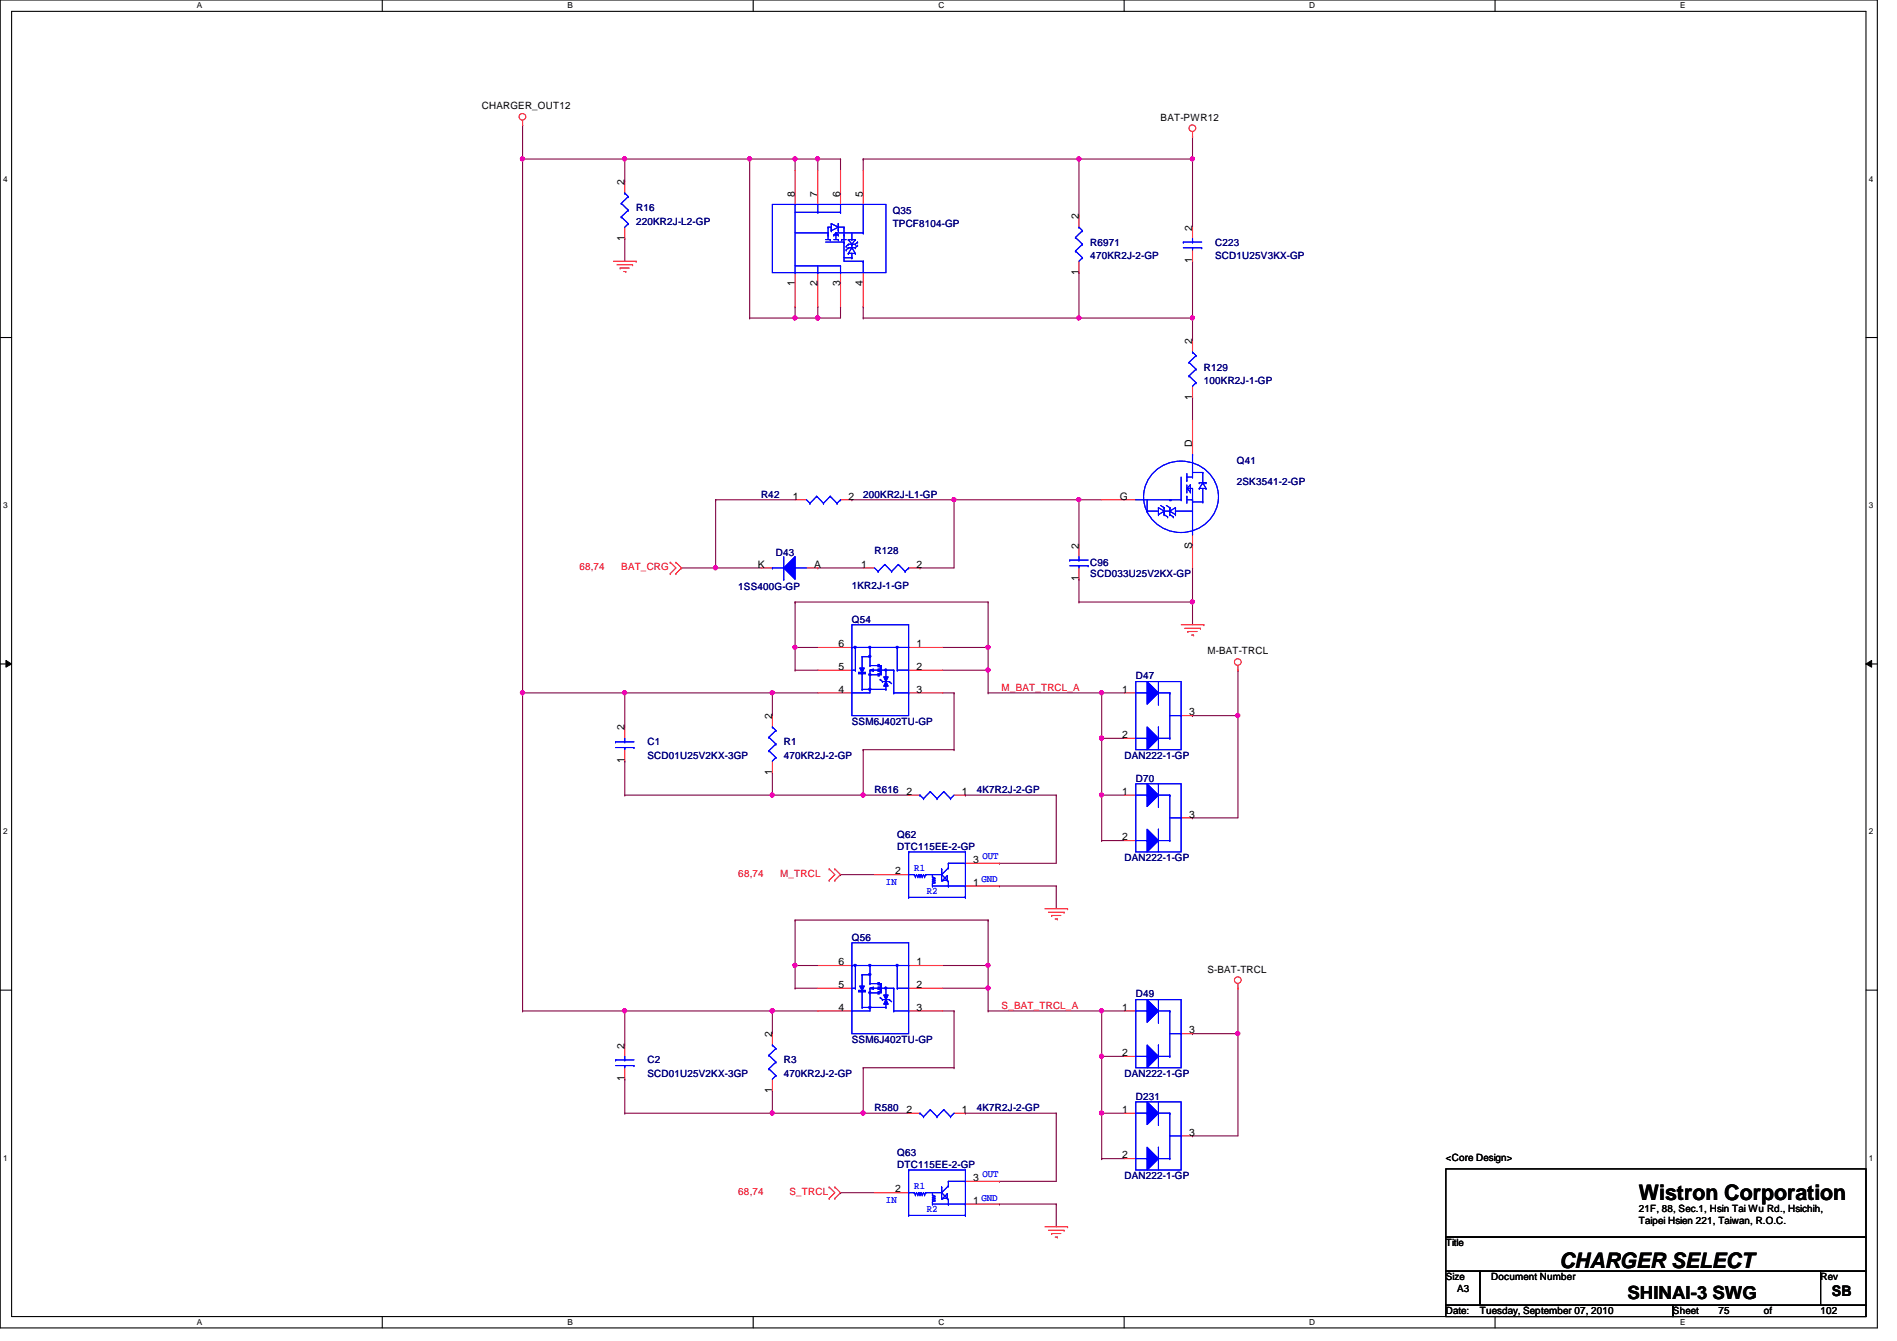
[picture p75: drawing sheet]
<svg xmlns="http://www.w3.org/2000/svg" width="297mm" height="210mm" viewBox="0 0 297 210" stroke-linecap="round" stroke-linejoin="round" font-family="sans-serif">
<defs><g id="words">
<g font-size="3.3">
<text x="256.6" y="187.9">Wistron Corporation</text>
<text x="244.2" y="198.5">CHARGER SELECT</text>
</g>
<text font-size="2.8" x="254.8" y="203.4">SHINAI-3 SWG</text>
<text font-size="2.3" x="286.8" y="202.9">SB</text>
<g font-size="1.6">
<text x="75.4" y="17.1">CHARGER_OUT12</text>
<text x="181.7" y="18.9">BAT-PWR12</text>
<text x="97.8" y="29" transform="rotate(-90 97.8 29)">2</text>
<text x="124.5" y="30.8" transform="rotate(-90 124.5 30.8)">8</text>
<text x="128" y="30.8" transform="rotate(-90 128 30.8)">7</text>
<text x="131.6" y="30.8" transform="rotate(-90 131.6 30.8)">6</text>
<text x="135.1" y="30.8" transform="rotate(-90 135.1 30.8)">5</text>
<text x="168.9" y="34.3" transform="rotate(-90 168.9 34.3)">2</text>
<text x="97.8" y="37.7" transform="rotate(-90 97.8 37.7)">1</text>
<text x="186.7" y="41.2" transform="rotate(-90 186.7 41.2)">1</text>
<text x="186.7" y="36.1" transform="rotate(-90 186.7 36.1)">2</text>
<text x="124.5" y="44.8" transform="rotate(-90 124.5 44.8)">1</text>
<text x="128" y="44.8" transform="rotate(-90 128 44.8)">2</text>
<text x="131.6" y="44.8" transform="rotate(-90 131.6 44.8)">3</text>
<text x="135.1" y="44.8" transform="rotate(-90 135.1 44.8)">4</text>
<text x="168.9" y="43" transform="rotate(-90 168.9 43)">1</text>
<text x="186.7" y="53.9" transform="rotate(-90 186.7 53.9)">2</text>
<text x="186.7" y="62.6" transform="rotate(-90 186.7 62.6)">1</text>
<text x="186.7" y="69.9" transform="rotate(-90 186.7 69.9)">D</text>
<text x="124.2" y="78.2">1</text>
<text x="132.8" y="78.2">2</text>
<text x="175.3" y="78.2">G</text>
<text x="118.7" y="88.9">K</text>
<text x="127.5" y="88.9">A</text>
<text x="134.8" y="88.9">1</text>
<text x="143.5" y="88.9">2</text>
<text x="168.9" y="85.9" transform="rotate(-90 168.9 85.9)">2</text>
<text x="186.7" y="85.9" transform="rotate(-90 186.7 85.9)">S</text>
<text x="168.9" y="91" transform="rotate(-90 168.9 91)">1</text>
<text x="131.3" y="101.3">6</text>
<text x="143.5" y="101.3">1</text>
<text x="131.3" y="104.9">5</text>
<text x="143.5" y="104.9">2</text>
<text x="189.1" y="102.4">M-BAT-TRCL</text>
<text x="120.9" y="112.6" transform="rotate(-90 120.9 112.6)">2</text>
<text x="131.3" y="108.4">4</text>
<text x="143.5" y="108.4">3</text>
<text x="175.7" y="108.4">1</text>
<text x="186.2" y="112">3</text>
<text x="97.8" y="119.5" transform="rotate(-90 97.8 119.5)">1</text>
<text x="97.8" y="114.3" transform="rotate(-90 97.8 114.3)">2</text>
<text x="175.7" y="115.5">2</text>
<text x="120.9" y="121.2" transform="rotate(-90 120.9 121.2)">1</text>
<text x="141.9" y="124.4">2</text>
<text x="150.6" y="124.4">1</text>
<text x="175.7" y="124.4">1</text>
<text x="175.7" y="131.5">2</text>
<text x="186.2" y="128">3</text>
<text x="140.2" y="136.9">2</text>
<text x="152.4" y="135.1">3</text>
<text x="152.4" y="138.6">1</text>
<text x="131.3" y="154.6">5</text>
<text x="131.3" y="151.1">6</text>
<text x="143.5" y="151.1">1</text>
<text x="143.5" y="154.6">2</text>
<text x="189.1" y="152.2">S-BAT-TRCL</text>
<text x="131.3" y="158.2">4</text>
<text x="143.5" y="158.2">3</text>
<text x="175.7" y="158.2">1</text>
<text x="186.2" y="161.8">3</text>
<text x="97.8" y="164.1" transform="rotate(-90 97.8 164.1)">2</text>
<text x="120.9" y="162.3" transform="rotate(-90 120.9 162.3)">2</text>
<text x="175.7" y="165.3">2</text>
<text x="97.8" y="169.2" transform="rotate(-90 97.8 169.2)">1</text>
<text x="120.9" y="171" transform="rotate(-90 120.9 171)">1</text>
<text x="141.9" y="174.2">2</text>
<text x="150.6" y="174.2">1</text>
<text x="175.7" y="174.2">1</text>
<text x="186.2" y="177.8">3</text>
<text x="152.4" y="184.9">3</text>
<text x="175.7" y="181.3">2</text>
<text x="226.4" y="181.7">&lt;Core Design&gt;</text>
<text x="140.2" y="186.6">2</text>
<text x="152.4" y="188.4">1</text>
<text x="256.6" y="189.7">21F, 88, Sec.1, Hsin Tai Wu Rd., Hsichih,</text>
<text x="256.6" y="191.6">Taipei Hsien 221, Taiwan, R.O.C.</text>
<text x="226.4" y="195.1">Title</text>
<text x="226.4" y="200.4">Size</text>
<text x="228.2" y="202.2">A3</text>
<text x="233.5" y="200.4">Document Number</text>
<text x="285.1" y="200.4">Rev</text>
<text x="226.4" y="205.7">Date:</text>
<text x="231.7" y="205.7">Tuesday, September 07, 2010</text>
<text x="262" y="205.7">Sheet</text>
<text x="269.1" y="205.7">75</text>
<text x="276.2" y="205.7">of</text>
<text x="285.1" y="205.7">102</text>
</g>
<g font-size="1.6" fill="#000080">
<text x="99.6" y="33.1">R16</text>
<text x="99.6" y="35.2">220KR2J-L2-GP</text>
<text x="139.8" y="33.4">Q35</text>
<text x="139.8" y="35.6">TPCF8104-GP</text>
<text x="170.7" y="38.4">R6971</text>
<text x="170.7" y="40.6">470KR2J-2-GP</text>
<text x="190.3" y="38.4">C223</text>
<text x="190.3" y="40.6">SCD1U25V3KX-GP</text>
<text x="188.5" y="58">R129</text>
<text x="188.5" y="60.1">100KR2J-1-GP</text>
<text x="119.2" y="77.9">R42</text>
<text x="135.2" y="77.9">200KR2J-L1-GP</text>
<text x="193.7" y="72.6">Q41</text>
<text x="193.7" y="75.9">2SK3541-2-GP</text>
<text x="121.5" y="87">D43</text>
<text x="136.9" y="86.8">R128</text>
<text x="170.7" y="88.6">C96</text>
<text x="115.6" y="92.3">1SS400G-GP</text>
<text x="133.4" y="92.1">1KR2J-1-GP</text>
<text x="170.7" y="90.3">SCD033U25V2KX-GP</text>
<text x="133.4" y="97.5">Q54</text>
<text x="177.8" y="106.3">D47</text>
<text x="133.4" y="113.5">SSM6J402TU-GP</text>
<text x="101.4" y="116.7">C1</text>
<text x="101.4" y="118.8">SCD01U25V2KX-3GP</text>
<text x="122.7" y="116.7">R1</text>
<text x="122.7" y="118.8">470KR2J-2-GP</text>
<text x="176.1" y="118.8">DAN222-1-GP</text>
<text x="136.9" y="124.1">R616</text>
<text x="152.9" y="124.1">4K7R2J-2-GP</text>
<text x="177.8" y="122.3">D70</text>
<text x="140.5" y="131.2">Q62</text>
<text x="140.5" y="133">DTC115EE-2-GP</text>
<text x="176.1" y="134.8">DAN222-1-GP</text>
<text x="133.4" y="147.2">Q56</text>
<text x="177.8" y="156.1">D49</text>
<text x="101.4" y="166.5">C2</text>
<text x="122.7" y="166.5">R3</text>
<text x="133.4" y="163.2">SSM6J402TU-GP</text>
<text x="101.4" y="168.6">SCD01U25V2KX-3GP</text>
<text x="122.7" y="168.6">470KR2J-2-GP</text>
<text x="136.9" y="173.9">R580</text>
<text x="152.9" y="173.9">4K7R2J-2-GP</text>
<text x="176.1" y="168.6">DAN222-1-GP</text>
<text x="177.8" y="172.1">D231</text>
<text x="140.5" y="181">Q63</text>
<text x="140.5" y="182.8">DTC115EE-2-GP</text>
<text x="176.1" y="184.6">DAN222-1-GP</text>
</g>
<g font-size="1.6" fill="#f00">
<text x="90.7" y="89.3">68,74</text>
<text x="97.3" y="89.3">BAT_CRG</text>
<text x="156.8" y="108.1">M_BAT_TRCL_A</text>
<text x="115.6" y="137.3">68,74</text>
<text x="122.2" y="137.3">M_TRCL</text>
<text x="156.8" y="157.9">S_BAT_TRCL_A</text>
<text x="115.6" y="187.1">68,74</text>
<text x="123.6" y="187.1">S_TRCL</text>
</g>
<g font-size="1.6" fill="#00f">
<text x="143.2" y="136.4">R1</text>
<text x="153.8" y="134.4">OUT</text>
<text x="138.7" y="138.5">IN</text>
<text x="145.1" y="139.9">R2</text>
<text x="153.7" y="138.1">GND</text>
<text x="153.8" y="184.2">OUT</text>
<text x="138.7" y="188.3">IN</text>
<text x="143.2" y="186.1">R1</text>
<text x="145.1" y="189.7">R2</text>
<text x="153.7" y="187.9">GND</text>
</g>
<g font-size="1.3">
<text x="30.8" y="1.3">A</text>
<text x="88.9" y="1.3">B</text>
<text x="146.9" y="1.3">C</text>
<text x="205" y="1.3">D</text>
<text x="263.1" y="1.3">E</text>
<text x=".5" y="28.4">4</text>
<text x="292.6" y="28.4">4</text>
<text x=".5" y="79.5">3</text>
<text x="292.6" y="79.5">3</text>
<text x=".5" y="130.6">2</text>
<text x="292.6" y="130.6">2</text>
<text x=".5" y="181.7">1</text>
<text x="292.6" y="181.7">1</text>
<text x="30.8" y="207.4">A</text>
<text x="88.9" y="207.4">B</text>
<text x="146.9" y="207.4">C</text>
<text x="205" y="207.4">D</text>
<text x="263.1" y="207.4">E</text>
</g>
</g></defs>
<path d="M0 0h294v207.9h-294zM1.8 1.8h290.4v204.3h-290.4z" fill="none" stroke="#000" stroke-width=".17"/>
<g fill="#fff">
<path d="M30.8 .2h.8v1.4h-.8z"/>
<path d="M30.8 206.2h.8v1.4h-.8z"/>
</g>
<path d="M59.9 0v1.8M59.9 206.1v1.8" fill="none" stroke="#000" stroke-width=".17"/>
<g fill="#fff">
<path d="M88.9 .2h.8v1.4h-.8z"/>
<path d="M88.9 206.2h.8v1.4h-.8z"/>
</g>
<path d="M117.9 0v1.8M117.9 206.1v1.8" fill="none" stroke="#000" stroke-width=".17"/>
<g fill="#fff">
<path d="M146.9 .2h.9v1.4h-.9z"/>
<path d="M146.9 206.2h.9v1.4h-.9z"/>
</g>
<path d="M176 0v1.8M176 206.1v1.8" fill="none" stroke="#000" stroke-width=".17"/>
<g fill="#fff">
<path d="M205 .2h.9v1.4h-.9z"/>
<path d="M205 206.2h.9v1.4h-.9z"/>
</g>
<path d="M234.1 0v1.8M234.1 206.1v1.8" fill="none" stroke="#000" stroke-width=".17"/>
<g fill="#fff">
<path d="M263.1 .2h.8v1.4h-.8z"/>
<path d="M263.1 206.2h.8v1.4h-.8z"/>
<path d="M.5 27.3h.7v1.4h-.7z"/>
<path d="M292.6 27.3h.7v1.4h-.7z"/>
<path d="M.5 78.4h.7v1.4h-.7z"/>
<path d="M292.6 78.4h.7v1.4h-.7z"/>
</g>
<path d="M0 52.8h1.8M292.2 52.8h1.8" fill="none" stroke="#000" stroke-width=".17"/>
<g fill="#fff">
<path d="M.5 129.5h.7v1.4h-.7z"/>
<path d="M292.6 129.5h.7v1.4h-.7z"/>
</g>
<path d="M0 103.9h1.8M292.2 103.9h1.8" fill="none" stroke="#000" stroke-width=".17"/>
<path d="M.9 103.4l.9 .5-.9 .5zM292.2 103.9l.9-.5v1z" fill="#000"/>
<path d="M.9 103.4l.9 .5-.9 .5zM292.2 103.9l.9-.5v1z" fill="none" stroke="#000" stroke-width=".16"/>
<g fill="#fff">
<path d="M.5 180.5h.7v1.4h-.7z"/>
<path d="M292.6 180.5h.7v1.4h-.7z"/>
</g>
<path d="M0 155h1.8M292.2 155h1.8" fill="none" stroke="#000" stroke-width=".17"/>
<path d="M128.1 48h.1M128.1 48v1.8M131.6 48h.1M131.6 48v1.8M154.7 108.5h.1M154.7 108.5h17.8" fill="none" stroke="#800040" stroke-width=".17"/>
<circle cx="172.5" cy="108.4" r=".32" fill="#f0f"/>
<circle cx="172.5" cy="108.4" r=".32" fill="none" stroke="#f0f" stroke-width=".17"/>
<path d="M124.5 48h.1M124.5 48v1.8M128.1 49.8h.1M128.1 49.8h3.5" fill="none" stroke="#800040" stroke-width=".17"/>
<circle cx="128" cy="49.8" r=".32" fill="#f0f"/>
<circle cx="128" cy="49.8" r=".32" fill="none" stroke="#f0f" stroke-width=".17"/>
<path d="M124.5 49.8h.1M124.5 49.8h3.6" fill="none" stroke="#800040" stroke-width=".17"/>
<circle cx="128" cy="49.8" r=".32" fill="#f0f"/>
<circle cx="128" cy="49.8" r=".32" fill="none" stroke="#f0f" stroke-width=".17"/>
<circle cx="124.5" cy="49.8" r=".32" fill="#f0f"/>
<circle cx="124.5" cy="49.8" r=".32" fill="none" stroke="#f0f" stroke-width=".17"/>
<path d="M117.4 24.9h.1M117.4 24.9v24.9" fill="none" stroke="#800040" stroke-width=".17"/>
<circle cx="117.4" cy="24.9" r=".32" fill="#f0f"/>
<circle cx="117.4" cy="24.9" r=".32" fill="none" stroke="#f0f" stroke-width=".17"/>
<path d="M128.1 24.9h.1M128.1 24.9h3.5" fill="none" stroke="#800040" stroke-width=".17"/>
<circle cx="128" cy="24.9" r=".32" fill="#f0f"/>
<circle cx="128" cy="24.9" r=".32" fill="none" stroke="#f0f" stroke-width=".17"/>
<path d="M97.8 37.3h.1M97.8 37.3v3.6M131.6 24.9h.1M131.6 24.9v1.8M135.2 24.9h.1M135.2 24.9v1.8M135.2 24.9h33.7M97.8 108.5h.1M97.8 108.5h23.1M120.9 158.2h.1M120.9 158.2h7.2" fill="none" stroke="#800040" stroke-width=".17"/>
<circle cx="97.8" cy="108.4" r=".32" fill="#f0f"/>
<circle cx="97.8" cy="108.4" r=".32" fill="none" stroke="#f0f" stroke-width=".17"/>
<path d="M135.2 117.3h.1M135.2 117.3v7.2M120.9 174.2h.1M120.9 174.2h14.3" fill="none" stroke="#800040" stroke-width=".17"/>
<circle cx="135.1" cy="174.2" r=".32" fill="#f0f"/>
<circle cx="135.1" cy="174.2" r=".32" fill="none" stroke="#f0f" stroke-width=".17"/>
<circle cx="120.9" cy="174.2" r=".32" fill="#f0f"/>
<circle cx="120.9" cy="174.2" r=".32" fill="none" stroke="#f0f" stroke-width=".17"/>
<path d="M120.9 158.2h.1M120.9 158.2v3.6" fill="none" stroke="#800040" stroke-width=".17"/>
<circle cx="120.9" cy="158.2" r=".32" fill="#f0f"/>
<circle cx="120.9" cy="158.2" r=".32" fill="none" stroke="#f0f" stroke-width=".17"/>
<g fill="none" stroke="#800040" stroke-width=".17">
<path d="M97.8 158.2h.1M97.8 158.2v5.4M97.8 158.2h23.1M97.8 174.2h.1M97.8 168.9h.1M97.8 168.9v5.3M120.9 170.7h.1M120.9 170.7v3.5h-23.1M131.6 186.7h.1M131.6 186.7h5.3M156.5 188.5h.1M156.5 188.5h8.9"/>
<path d="M165.4 188.5h.1M165.4 188.5v3.5"/>
</g>
<circle cx="120.9" cy="158.2" r=".32" fill="#f0f"/>
<circle cx="120.9" cy="158.2" r=".32" fill="none" stroke="#f0f" stroke-width=".17"/>
<circle cx="97.8" cy="158.2" r=".32" fill="#f0f"/>
<circle cx="97.8" cy="158.2" r=".32" fill="none" stroke="#f0f" stroke-width=".17"/>
<path d="M120.9 108.5h.1M120.9 108.5h7.2M156.5 135.1h.1M156.5 138.7h.1M156.5 138.7h8.9M165.4 124.5h.1M165.4 124.5v10.6h-8.9" fill="none" stroke="#800040" stroke-width=".17"/>
<circle cx="120.9" cy="108.4" r=".32" fill="#f0f"/>
<circle cx="120.9" cy="108.4" r=".32" fill="none" stroke="#f0f" stroke-width=".17"/>
<path d="M128.1 24.9h.1M128.1 24.9v1.8M120.9 108.5h.1M120.9 108.5v3.5M97.8 124.5h.1M97.8 124.5h37.4M120.9 120.9h.1M120.9 124.5h.1M120.9 120.9v3.6" fill="none" stroke="#800040" stroke-width=".17"/>
<circle cx="135.1" cy="124.4" r=".32" fill="#f0f"/>
<circle cx="135.1" cy="124.4" r=".32" fill="none" stroke="#f0f" stroke-width=".17"/>
<circle cx="120.9" cy="124.4" r=".32" fill="#f0f"/>
<circle cx="120.9" cy="124.4" r=".32" fill="none" stroke="#f0f" stroke-width=".17"/>
<path d="M97.8 24.9h.1M97.8 24.9h19.6M168.9 78.2h.1M168.9 78.2h3.6M81.8 108.5h.1M81.8 108.5h16M97.8 119.1h.1M97.8 108.5h.1M97.8 108.5v5.3M97.8 119.1v5.4M131.6 136.9h.1M131.6 136.9h5.3" fill="none" stroke="#800040" stroke-width=".17"/>
<circle cx="97.8" cy="24.9" r=".32" fill="#f0f"/>
<circle cx="97.8" cy="24.9" r=".32" fill="none" stroke="#f0f" stroke-width=".17"/>
<path d="M168.9 24.9h.1M168.9 24.9v8.9M186.7 24.9h.1M186.7 21.3h.1M186.7 21.3v14.3M135.2 48h.1M135.2 48v1.8M186.7 49.8h.1M186.7 49.8v3.5M165.4 174.2h.1M165.4 174.2v10.7h-8.9M156.5 184.9h.1" fill="none" stroke="#800040" stroke-width=".17"/>
<circle cx="186.7" cy="24.9" r=".32" fill="#f0f"/>
<circle cx="186.7" cy="24.9" r=".32" fill="none" stroke="#f0f" stroke-width=".17"/>
<path d="M186.7 94.2h.1M186.7 94.2v3.6" fill="none" stroke="#800040" stroke-width=".17"/>
<circle cx="186.7" cy="94.2" r=".32" fill="#f0f"/>
<circle cx="186.7" cy="94.2" r=".32" fill="none" stroke="#f0f" stroke-width=".17"/>
<path d="M168.9 78.2h.1M168.9 78.2v7.1M186.7 62.2h.1M186.7 62.2v3.6M168.9 90.7h.1M168.9 94.2h.1M168.9 90.7v3.5M168.9 94.2h17.8" fill="none" stroke="#800040" stroke-width=".17"/>
<circle cx="168.9" cy="78.2" r=".32" fill="#f0f"/>
<circle cx="168.9" cy="78.2" r=".32" fill="none" stroke="#f0f" stroke-width=".17"/>
<g fill="none" stroke="#800040" stroke-width=".17">
<path d="M81.8 19.6h.1M81.8 19.6v5.3M81.8 24.9h.1M81.8 24.9h16M97.8 24.9h.1M97.8 24.9v3.5M124.5 24.9h.1M124.5 24.9v1.8M112.1 78.2h.1M112.1 78.2h12.4M133.4 78.2h.1M133.4 78.2h35.5"/>
<path d="M149.4 78.2h.1M149.4 78.2v10.7h-5.3M112.1 88.9h.1M112.1 88.9h7.1M128.1 88.9h.1M128.1 88.9h7.1M144.1 88.9h.1M172.5 158.2h.1M172.5 158.2h3.6M135.2 174.2h.1M135.2 167.1v7.1"/>
</g>
<circle cx="149.4" cy="78.2" r=".32" fill="#f0f"/>
<circle cx="149.4" cy="78.2" r=".32" fill="none" stroke="#f0f" stroke-width=".17"/>
<path d="M117.4 24.9h.1M117.4 24.9h10.7M124.5 24.9h.1" fill="none" stroke="#800040" stroke-width=".17"/>
<circle cx="124.5" cy="24.9" r=".32" fill="#f0f"/>
<circle cx="124.5" cy="24.9" r=".32" fill="none" stroke="#f0f" stroke-width=".17"/>
<path d="M117.4 49.8h.1M117.4 49.8h7.1M168.9 49.8h.1M168.9 49.8h17.8M186.7 88.9h.1M186.7 88.9v5.3M81.8 158.2h.1M81.8 158.2h16" fill="none" stroke="#800040" stroke-width=".17"/>
<circle cx="186.7" cy="49.8" r=".32" fill="#f0f"/>
<circle cx="186.7" cy="49.8" r=".32" fill="none" stroke="#f0f" stroke-width=".17"/>
<circle cx="168.9" cy="49.8" r=".32" fill="#f0f"/>
<circle cx="168.9" cy="49.8" r=".32" fill="none" stroke="#f0f" stroke-width=".17"/>
<path d="M168.9 42.7h.1M168.9 42.7v7.1M112.1 78.2h.1M112.1 78.2v10.7" fill="none" stroke="#800040" stroke-width=".17"/>
<circle cx="112" cy="88.9" r=".32" fill="#f0f"/>
<circle cx="112" cy="88.9" r=".32" fill="none" stroke="#f0f" stroke-width=".17"/>
<path d="M81.8 24.9h.1M81.8 24.9v83.6M106.7 88.9h.1M106.7 88.9h5.4" fill="none" stroke="#800040" stroke-width=".17"/>
<circle cx="81.8" cy="24.9" r=".32" fill="#f0f"/>
<circle cx="81.8" cy="24.9" r=".32" fill="none" stroke="#f0f" stroke-width=".17"/>
<path d="M81.8 108.5h.1M81.8 108.5v49.7M135.2 124.5h.1M135.2 124.5h7.1M151.2 124.5h.1M151.2 124.5h14.2" fill="none" stroke="#800040" stroke-width=".17"/>
<circle cx="81.8" cy="108.4" r=".32" fill="#f0f"/>
<circle cx="81.8" cy="108.4" r=".32" fill="none" stroke="#f0f" stroke-width=".17"/>
<path d="M168.9 24.9h.1M168.9 24.9h17.8M135.2 174.2h.1M135.2 174.2h7.1M151.2 174.2h.1M151.2 174.2h14.2" fill="none" stroke="#800040" stroke-width=".17"/>
<circle cx="168.9" cy="24.9" r=".32" fill="#f0f"/>
<circle cx="168.9" cy="24.9" r=".32" fill="none" stroke="#f0f" stroke-width=".17"/>
<path d="M135.2 49.8h.1M135.2 49.8h33.7M186.7 40.9h.1M186.7 40.9v8.9M172.5 115.6h.1M172.5 115.6v8.9" fill="none" stroke="#800040" stroke-width=".17"/>
<circle cx="172.5" cy="115.5" r=".32" fill="#f0f"/>
<circle cx="172.5" cy="115.5" r=".32" fill="none" stroke="#f0f" stroke-width=".17"/>
<path d="M172.5 108.5h.1M172.5 108.5h3.6M172.5 108.5v7.1M186.7 112h.1M186.7 112h7.1M172.5 124.5h.1M172.5 124.5h3.6" fill="none" stroke="#800040" stroke-width=".17"/>
<circle cx="172.5" cy="115.5" r=".32" fill="#f0f"/>
<circle cx="172.5" cy="115.5" r=".32" fill="none" stroke="#f0f" stroke-width=".17"/>
<path d="M172.5 115.6h.1M172.5 115.6h3.6M172.5 124.5h.1M172.5 124.5v7.1M186.7 128h.1M186.7 128h7.1" fill="none" stroke="#800040" stroke-width=".17"/>
<circle cx="172.5" cy="124.4" r=".32" fill="#f0f"/>
<circle cx="172.5" cy="124.4" r=".32" fill="none" stroke="#f0f" stroke-width=".17"/>
<path d="M193.8 112h.1M193.8 112v16M172.5 131.6h.1M172.5 131.6h3.6" fill="none" stroke="#800040" stroke-width=".17"/>
<circle cx="193.8" cy="112" r=".32" fill="#f0f"/>
<circle cx="193.8" cy="112" r=".32" fill="none" stroke="#f0f" stroke-width=".17"/>
<path d="M193.8 104.9h.1M193.8 104.9v7.1M165.4 138.7h.1M165.4 138.7v3.5M172.5 174.2h.1M172.5 165.4v8.8M186.7 161.8h.1M186.7 161.8h7.1" fill="none" stroke="#800040" stroke-width=".17"/>
<circle cx="172.5" cy="174.2" r=".32" fill="#f0f"/>
<circle cx="172.5" cy="174.2" r=".32" fill="none" stroke="#f0f" stroke-width=".17"/>
<path d="M172.5 158.2v7.2M172.5 165.4h.1M186.7 177.8h.1M186.7 177.8h7.1M172.5 181.4h.1M172.5 181.4h3.6" fill="none" stroke="#800040" stroke-width=".17"/>
<circle cx="172.5" cy="158.2" r=".32" fill="#f0f"/>
<circle cx="172.5" cy="158.2" r=".32" fill="none" stroke="#f0f" stroke-width=".17"/>
<circle cx="172.5" cy="165.3" r=".32" fill="#f0f"/>
<circle cx="172.5" cy="165.3" r=".32" fill="none" stroke="#f0f" stroke-width=".17"/>
<path d="M193.8 161.8h.1M193.8 161.8v16" fill="none" stroke="#800040" stroke-width=".17"/>
<circle cx="193.8" cy="161.8" r=".32" fill="#f0f"/>
<circle cx="193.8" cy="161.8" r=".32" fill="none" stroke="#f0f" stroke-width=".17"/>
<g fill="none" stroke="#800040" stroke-width=".17">
<path d="M135.2 117.3h.1M135.2 117.3h14.2M147.6 108.5h1.8M149.4 108.5h.1M149.4 117.3h.1M149.4 108.5v8.8M124.5 154.7h.1M124.5 151.1h.1M124.5 154.7h3.6M124.5 151.1v3.6M147.6 158.2h1.8M149.4 158.2h.1"/>
<path d="M149.4 158.2v8.9M154.7 158.2h.1M154.7 158.2h17.8M193.8 154.7v7.1M135.2 167.1h.1M135.2 167.1h14.2M149.4 167.1h.1M172.5 165.4h.1M172.5 174.2h.1M172.5 165.4h3.6M172.5 174.2h3.6M172.5 174.2v7.2"/>
<path d="M193.8 161.8h.1M172.5 181.4h.1"/>
</g>
<circle cx="124.5" cy="151.1" r=".32" fill="#f0f"/>
<circle cx="124.5" cy="151.1" r=".32" fill="none" stroke="#f0f" stroke-width=".17"/>
<path d="M124.5 151.1h.1M124.5 144h.1M124.5 144h30.2M124.5 151.1h3.6M124.5 144v7.1M147.6 151.1h7.1M154.7 144h.1M154.7 151.1h.1M154.7 144v7.1" fill="none" stroke="#800040" stroke-width=".17"/>
<circle cx="154.7" cy="151.1" r=".32" fill="#f0f"/>
<circle cx="154.7" cy="151.1" r=".32" fill="none" stroke="#f0f" stroke-width=".17"/>
<path d="M147.6 154.7h7.1M154.7 151.1h.1M154.7 154.7h.1M154.7 151.1v3.6" fill="none" stroke="#800040" stroke-width=".17"/>
<circle cx="154.7" cy="154.7" r=".32" fill="#f0f"/>
<circle cx="154.7" cy="154.7" r=".32" fill="none" stroke="#f0f" stroke-width=".17"/>
<path d="M124.5 94.2h.1M124.5 94.2v10.7M124.5 101.3h.1M124.5 104.9h.1M124.5 101.3h3.6M124.5 104.9h3.6M154.7 154.7h.1M154.7 154.7v3.5" fill="none" stroke="#800040" stroke-width=".17"/>
<circle cx="124.5" cy="101.3" r=".32" fill="#f0f"/>
<circle cx="124.5" cy="101.3" r=".32" fill="none" stroke="#f0f" stroke-width=".17"/>
<path d="M124.5 94.2h.1M124.5 94.2h30.2M147.6 101.3h7.1M154.7 101.3h.1M154.7 101.3v3.6" fill="none" stroke="#800040" stroke-width=".17"/>
<circle cx="154.7" cy="101.3" r=".32" fill="#f0f"/>
<circle cx="154.7" cy="101.3" r=".32" fill="none" stroke="#f0f" stroke-width=".17"/>
<path d="M147.6 104.9h7.1M154.7 104.9h.1" fill="none" stroke="#800040" stroke-width=".17"/>
<circle cx="154.7" cy="104.9" r=".32" fill="#f0f"/>
<circle cx="154.7" cy="104.9" r=".32" fill="none" stroke="#f0f" stroke-width=".17"/>
<path d="M154.7 94.2h.1M154.7 94.2v7.1M154.7 104.9h.1M154.7 104.9v3.6" fill="none" stroke="#800040" stroke-width=".17"/>
<g fill="none" stroke="#f00" stroke-width=".17">
<path d="M81.8 19.6h.1M81.8 18.8v.8M186.7 21.3h.1M186.7 20.6v.7M96.1 40.9h3.5M96.6 41.4h2.5M97.1 42h.1M97.1 42h1.4M97.7 42.5h.3M98 42.5h.1M99.1 41.4h.1M99.6 40.9h.1"/>
<path d="M104.9 88h.1M104.9 89.8h.1M104.9 88l.9 .9-.9 .9M105.8 89.8h.1M105.8 88h.1M105.8 88l.9 .9-.9 .9M185 97.8h3.5M185.5 98.3h2.5M186 98.8h.1M186 98.8h1.4M186.6 99.4h.3M186.9 99.4h.1"/>
<path d="M188 98.3h.1M188.5 97.8h.1M193.8 104.9h.1M193.8 104.2v.7M129.8 136h.1M129.8 137.8h.1M129.8 136l.9 .9-.9 .9M130.7 137.8h.1M130.7 136h.1M130.7 136l.9 .9-.9 .9M163.6 142.2h3.6M164.2 142.8h2.4"/>
<path d="M164.7 143.3h.1M164.7 143.3h1.4M165.2 143.8h.4M165.6 143.8h.1M166.6 142.8h.1M167.2 142.2h.1M193.8 154.7h.1M193.8 154v.7M176.1 174.2h1.7M185 177.8h1.7M129.8 185.8h.1M129.8 187.6h.1"/>
<path d="M129.8 185.8l.9 .9-.9 .9M130.7 187.6h.1M130.7 185.8h.1M130.7 185.8l.9 .9-.9 .9M163.6 192h3.6M164.2 192.6h2.4M164.7 193.1h.1M164.7 193.1h1.4M165.2 193.6h.4M165.6 193.6h.1M166.6 192.6h.1M167.2 192h.1"/>
<path d="M176.1 181.4h1.7"/>
<circle cx="81.8" cy="18.3" r=".52"/>
<circle cx="186.7" cy="20.1" r=".52"/>
<circle cx="193.8" cy="103.6" r=".52"/>
<circle cx="193.8" cy="153.4" r=".52"/>
</g>
<path d="M226.4 183h65.8v10.6h-65.8zM226.4 193.6h65.8v5.4h-65.8zM226.4 199h5.3v5.3h-5.3zM231.7 199h53.4v5.3h-53.4zM285.1 199h7.1v5.3h-7.1zM226.4 204.3h35.6v1.8h-35.6zM262 204.3h30.2v1.8h-30.2z" fill="none" stroke="#000" stroke-width=".17"/>
<path d="M179.6 172.5l1.8 1.7-1.8 1.8z" fill="#00f"/>
<g fill="none" stroke="#00f" stroke-width=".17">
<path d="M177.8 172.5h7.2v10.6h-7.2zM177.8 174.2h1.8M179.6 172.5l1.8 1.7-1.8 1.8zM179.6 174.2h.1M181.4 179.6h.1M181.4 176h.1M181.4 172.5v3.5M181.4 179.6v3.5M181.4 174.2h1.8M183.2 174.2h.1M183.2 174.2v7.2M183.2 177.8h1.8"/>
<path d="M185 177.8h.1M177.8 181.4h1.8M179.6 181.4h.1M181.4 181.4h1.8M183.2 181.4h.1"/>
</g>
<path d="M179.6 179.6l1.8 1.8-1.8 1.7z" fill="#00f"/>
<path d="M179.6 179.6l1.8 1.8-1.8 1.7z" fill="none" stroke="#00f" stroke-width=".17"/>
<path d="M179.6 172.5l1.8 1.7-1.8 1.8z" fill="#00f"/>
<g fill="none" stroke="#00f" stroke-width=".17">
<path d="M177.8 172.5h7.2v10.6h-7.2zM177.8 174.2h1.8M179.6 172.5l1.8 1.7-1.8 1.8zM179.6 174.2h.1M181.4 179.6h.1M181.4 176h.1M181.4 172.5v3.5M181.4 179.6v3.5M181.4 174.2h1.8M183.2 174.2h.1M183.2 174.2v7.2M183.2 177.8h1.8"/>
<path d="M185 177.8h.1M177.8 181.4h1.8M179.6 181.4h.1M181.4 181.4h1.8M183.2 181.4h.1"/>
</g>
<path d="M179.6 179.6l1.8 1.8-1.8 1.7z" fill="#00f"/>
<g fill="none" stroke="#00f" stroke-width=".17">
<path d="M186.2 58.8h.1M186.2 56.7h.1M186.2 58.8l1.1 1.1M186.2 56.7l1.1 1.1M186.7 55.1h.1M186.7 55.1l.6 .6M187.3 59.9h.1M187.3 57.8h.1M187.3 55.7h.1M187.3 59.9l-.6 .6M187.3 57.8l-1.1 1M187.3 55.7l-1.1 1"/>
<path d="M167.5 87.7h.1M167.5 88.6h2.9M167.5 87.7h2.9M168.9 88.6h.1M168.9 87.7h.1M168.9 87.1v.6M168.9 88.6v.3M170.4 88.6h.1M144.1 124.5h.1M144.1 124.5l.5 .5M144.6 125h.1M145.7 123.9h.1"/>
<path d="M145.7 123.9l1 1.1M145.7 123.9l-1.1 1.1M146.7 125h.1M147.8 123.9h.1M147.8 123.9l1 1.1M147.8 123.9l-1.1 1.1M148.8 125h.1M149.4 124.5l-.6 .5M96.4 165.9h.1M96.4 166.8h2.9M96.4 165.9h2.9M97.8 166.8h.1"/>
<path d="M97.8 165.9h.1M97.8 165.4v.5M97.8 166.8v.3M99.3 166.8h.1M120.4 167.3h.1M120.4 165.2h.1M120.4 167.3l1.1 1.1M120.4 165.2l1.1 1M120.9 163.6h.1M120.9 163.6l.6 .5M121.5 168.4h.1M121.5 166.2h.1"/>
<path d="M121.5 164.1h.1M121.5 168.4l-.6 .5M121.5 166.2l-1.1 1.1M121.5 164.1l-1.1 1.1M179.6 179.6l1.8 1.8-1.8 1.7z"/>
</g>
<path d="M186.7 53.3v1.8M186.7 60.5v1.7M119.2 88.9h1.7M126.3 88.9h1.8M168.9 85.3v1.8M168.9 88.9v1.8M142.3 124.5h1.8M149.4 124.5h1.8M97.8 163.6v1.8M97.8 167.1v1.8M120.9 161.8v1.8M120.9 168.9v1.8" fill="none" stroke="#f00" stroke-width=".17"/>
<path d="M124.5 87.1v3.6l-1.8-1.8z" fill="#00f"/>
<path d="M120.9 88.9h.1M120.9 88.9h1.8M122.7 90.7h.1M122.7 87.1v3.6M124.5 87.1v3.6l-1.8-1.8zM124.5 88.9h.1M124.5 88.9h1.8" fill="none" stroke="#00f" stroke-width=".17"/>
<path d="M124.5 87.1v3.6l-1.8-1.8z" fill="#00f"/>
<g fill="none" stroke="#00f" stroke-width=".17">
<path d="M177.8 78.2h7.2M179.6 78.2v1.8M180.8 73.8a5.9 5.9 0 0 1 6.3-1.2 5.9 5.9 0 0 1 3.7 5.2 5.9 5.9 0 0 1-5.9 5.6 5.9 5.9 0 0 1-5.8-5.6 5.4 5.4 0 0 1 1.7-4zM181.4 79.5h.1M181.4 79.5v1.1M181.4 79.5l.9 .5M181.7 79.1l.6 .4M182.3 79.5h.1M182.3 79.5v1.1M182.6 79.1l.6 .4M183.2 78.2h.1M183.2 79.5h.1"/>
<path d="M183.2 79.5v1.1M183.3 78.2h.1M184.1 79.5h.1M184.1 79.5v1.1M184.1 79.5l-.9 .5M185 78.2h.1M185 74.7v3.5M185.8 77.7h.1M185.8 75.2h.1M185.8 77h.1M185.8 76.5h.1M185.8 78.2h.9"/>
<path d="M185.8 74.1v1.1M185.8 75.9v1.1M185.8 77.7v1.1M185.8 74.7h.9M185.8 76.5h.9M185.8 76.5l.6 .5M186.4 75.9h.1M186.4 77h.1M186.4 75.9l-.6 .6M186.4 75.9v1.1M186.7 74.7h.1M186.7 71.1h.1"/>
<path d="M186.7 78.2h.1M186.7 76.5h.1M186.7 78.6h.1M186.7 71.1v3.6M186.7 76.5v7.1M186.7 74h1.6M186.7 78.6h1.6M187.8 75.6h.1M187.8 76.5h.1M187.8 76.5h1M187.8 75.6h1M188.3 74h.1"/>
<path d="M188.3 75.6h.1M188.3 78.6h.1M188.3 74v1.6M188.3 76.5v2.1M188.3 75.6l.5 .9M188.3 75.6l-.5 .9M188.8 75.6h.1M188.8 76.5h.1M120.9 88.9h.1M120.9 88.9h1.8M122.7 90.7h.1M122.7 87.1v3.6"/>
<path d="M124.5 87.1v3.6l-1.8-1.8zM124.5 88.9h.1M124.5 88.9h1.8M179.6 80h.1M179.6 80h1.8M181.4 80.6h.1M182.3 80.6h.1M182.3 80h.1M182.3 80h.9M182.3 80l-.9 .6M182.3 80.6l.5 .3M182.8 80.9h.1"/>
<path d="M183.2 80h.1M183.2 80.6h.1M183.2 80l.9 .6M183.2 80.6l.5 .3M183.7 80.9h.1M184.1 80h.1M184.1 80.6h.1M184.1 80h2.6M186.7 83.6h.1M96.4 116.1h.1M96.4 117h2.9M96.4 116.1h2.9"/>
<path d="M97.8 117h.1M97.8 116.1h.1M97.8 115.6v.5M97.8 117v.3M99.3 117h.1"/>
</g>
<path d="M172.5 78.2h5.3M186.7 65.8v5.3M186.7 83.6v5.3M97.8 113.8v1.8M97.8 117.3v1.8M128.1 151.1h5.3M128.1 154.7h5.3M128.1 158.2h5.3M142.3 151.1h5.3M142.3 154.7h5.3M142.3 158.2h5.3" fill="none" stroke="#f00" stroke-width=".17"/>
<path d="M138.4 155.7h.7l-.4 .8z" fill-rule="evenodd" fill="#00f"/>
<path d="M138.4 155.7h.7l-.4 .8z" fill="none" stroke="#00f" stroke-width=".17"/>
<path d="M138.7 156.5l.4 .7h-.7z" fill-rule="evenodd" fill="#00f"/>
<path d="M137.8 156.1h.1M137.8 156.1l.4 .4M138.2 156.5h.1M138.2 156.5h1.1M138.7 156.5l.4 .7h-.7zM139.3 156.5h.1M139.3 156.5l.3 .3" fill="none" stroke="#00f" stroke-width=".17"/>
<path d="M134.4 155h1.1v.2h-1.1z" fill-rule="evenodd" fill="#00f"/>
<path d="M134.4 155h1.1v.2h-1.1z" fill="none" stroke="#00f" stroke-width=".17"/>
<path d="M134.6 154.3h.7l-.3 .7v-.1v.1z" fill-rule="evenodd" fill="#00f"/>
<path d="M134.6 154.3h.7l-.3 .7v-.1v.1z" fill="none" stroke="#00f" stroke-width=".17"/>
<path d="M137.8 154h.2v1.4h-.2z" fill-rule="evenodd" fill="#00f"/>
<path d="M137.8 154h.2v1.4h-.2z" fill="none" stroke="#00f" stroke-width=".17"/>
<path d="M137.5 153.8h.2v.3h-.2z" fill-rule="evenodd" fill="#00f"/>
<path d="M137.5 153.8h.2v.3h-.2z" fill="none" stroke="#00f" stroke-width=".17"/>
<path d="M137.5 154.5h.2v.4h-.2z" fill-rule="evenodd" fill="#00f"/>
<path d="M137.5 154.5h.2v.4h-.2z" fill="none" stroke="#00f" stroke-width=".17"/>
<path d="M137.5 155.2h.2v.4h-.2z" fill-rule="evenodd" fill="#00f"/>
<g fill="none" stroke="#00f" stroke-width=".17">
<path d="M135 157.7h.1M135 155.2h.1M135 152.6h.1M135 157.7h3.7M135 152.6v1.7M135 155.2v2.5M135 152.6h1.2M136.2 155.4h.1M136.2 154.7h.1M136.2 154h.1M136.2 151.1h.1M136.2 152.6h.1"/>
<path d="M136.2 155.4h1.3M136.2 151.1v2.9M136.2 154.7v3.5M136.2 154h1.3M136.8 154.7h.1M136.8 154.7h.7M137.5 155.2h.2v.4h-.2zM138 154.7h2M138.7 155.7h.1M138.7 157.7h.1M138.7 154.7v1M138.7 157.2v.5"/>
<path d="M140 154.7h.1"/>
</g>
<path d="M136.1 155.3h.2v.2h-.2z" fill-rule="evenodd" fill="#00f"/>
<path d="M136.1 155.3h.2v.2h-.2z" fill="none" stroke="#00f" stroke-width=".17"/>
<path d="M138.6 154.5h.2v.3h-.2z" fill-rule="evenodd" fill="#00f"/>
<g fill="none" stroke="#00f" stroke-width=".17">
<path d="M133.4 151.1h.1M133.4 158.2h.1M133.4 158.2h2.8M133.4 154.7h.5M133.4 151.1h8.9M133.9 154.7h.1M133.9 151.1h.1M133.9 151.1v3.6M138.6 154.5h.2v.3h-.2zM140 158.2h.1M140 154.7v3.5M140 158.2h2.3"/>
<path d="M140.5 154.7h.1M140.5 151.1h.1M140.5 154.7h1.8M140.5 151.1v3.6M142.3 158.2h.1"/>
</g>
<path d="M136.1 157.6h.2v.2h-.2z" fill-rule="evenodd" fill="#00f"/>
<path d="M136.1 157.6h.2v.2h-.2z" fill="none" stroke="#00f" stroke-width=".17"/>
<path d="M136.1 151h.2v.2h-.2z" fill-rule="evenodd" fill="#00f"/>
<path d="M136.1 151h.2v.2h-.2z" fill="none" stroke="#00f" stroke-width=".17"/>
<path d="M140.4 151h.2v.2h-.2z" fill-rule="evenodd" fill="#00f"/>
<path d="M140.4 151h.2v.2h-.2z" fill="none" stroke="#00f" stroke-width=".17"/>
<path d="M133.8 151h.2v.2h-.2z" fill-rule="evenodd" fill="#00f"/>
<path d="M133.8 151h.2v.2h-.2z" fill="none" stroke="#00f" stroke-width=".17"/>
<path d="M136.1 152.4h.2v.2h-.2z" fill-rule="evenodd" fill="#00f"/>
<path d="M136.1 152.4h.2v.2h-.2z" fill="none" stroke="#00f" stroke-width=".17"/>
<path d="M136.2 154.7l.6-.2v.4z" fill-rule="evenodd" fill="#00f"/>
<path d="M133.4 147.6h8.9v14.2h-8.9zM136.2 154.7l.6-.2v.4z" fill="none" stroke="#00f" stroke-width=".17"/>
<path d="M138.4 155.7h.7l-.4 .8z" fill-rule="evenodd" fill="#00f"/>
<path d="M138.4 155.7h.7l-.4 .8z" fill="none" stroke="#00f" stroke-width=".17"/>
<path d="M138.7 156.5l.4 .7h-.7z" fill-rule="evenodd" fill="#00f"/>
<path d="M137.8 156.1h.1M137.8 156.1l.4 .4M138.2 156.5h.1M138.2 156.5h1.1M138.7 156.5l.4 .7h-.7zM139.3 156.5h.1M139.3 156.5l.3 .3" fill="none" stroke="#00f" stroke-width=".17"/>
<path d="M134.4 155h1.1v.2h-1.1z" fill-rule="evenodd" fill="#00f"/>
<path d="M134.4 155h1.1v.2h-1.1z" fill="none" stroke="#00f" stroke-width=".17"/>
<path d="M134.6 154.3h.7l-.3 .7v-.1v.1z" fill-rule="evenodd" fill="#00f"/>
<path d="M134.6 154.3h.7l-.3 .7v-.1v.1z" fill="none" stroke="#00f" stroke-width=".17"/>
<path d="M137.8 154h.2v1.4h-.2z" fill-rule="evenodd" fill="#00f"/>
<path d="M137.8 154h.2v1.4h-.2z" fill="none" stroke="#00f" stroke-width=".17"/>
<path d="M137.5 153.8h.2v.3h-.2z" fill-rule="evenodd" fill="#00f"/>
<path d="M137.5 153.8h.2v.3h-.2z" fill="none" stroke="#00f" stroke-width=".17"/>
<path d="M137.5 154.5h.2v.4h-.2z" fill-rule="evenodd" fill="#00f"/>
<path d="M137.5 154.5h.2v.4h-.2z" fill="none" stroke="#00f" stroke-width=".17"/>
<path d="M137.5 155.2h.2v.4h-.2z" fill-rule="evenodd" fill="#00f"/>
<g fill="none" stroke="#00f" stroke-width=".17">
<path d="M135 157.7h.1M135 155.2h.1M135 152.6h.1M135 157.7h3.7M135 152.6v1.7M135 155.2v2.5M135 152.6h1.2M136.2 155.4h.1M136.2 154.7h.1M136.2 154h.1M136.2 151.1h.1M136.2 152.6h.1"/>
<path d="M136.2 155.4h1.3M136.2 151.1v2.9M136.2 154.7v3.5M136.2 154h1.3M136.8 154.7h.1M136.8 154.7h.7M137.5 155.2h.2v.4h-.2zM138 154.7h2M138.7 155.7h.1M138.7 157.7h.1M138.7 154.7v1M138.7 157.2v.5"/>
<path d="M140 154.7h.1"/>
</g>
<path d="M136.1 155.3h.2v.2h-.2z" fill-rule="evenodd" fill="#00f"/>
<path d="M136.1 155.3h.2v.2h-.2z" fill="none" stroke="#00f" stroke-width=".17"/>
<path d="M138.6 154.5h.2v.3h-.2z" fill-rule="evenodd" fill="#00f"/>
<g fill="none" stroke="#00f" stroke-width=".17">
<path d="M133.4 151.1h.1M133.4 158.2h.1M133.4 158.2h2.8M133.4 154.7h.5M133.4 151.1h8.9M133.9 154.7h.1M133.9 151.1h.1M133.9 151.1v3.6M138.6 154.5h.2v.3h-.2zM140 158.2h.1M140 154.7v3.5M140 158.2h2.3"/>
<path d="M140.5 154.7h.1M140.5 151.1h.1M140.5 154.7h1.8M140.5 151.1v3.6M142.3 158.2h.1"/>
</g>
<path d="M136.1 157.6h.2v.2h-.2z" fill-rule="evenodd" fill="#00f"/>
<path d="M136.1 157.6h.2v.2h-.2z" fill="none" stroke="#00f" stroke-width=".17"/>
<path d="M136.1 151h.2v.2h-.2z" fill-rule="evenodd" fill="#00f"/>
<path d="M136.1 151h.2v.2h-.2z" fill="none" stroke="#00f" stroke-width=".17"/>
<path d="M140.4 151h.2v.2h-.2z" fill-rule="evenodd" fill="#00f"/>
<path d="M140.4 151h.2v.2h-.2z" fill="none" stroke="#00f" stroke-width=".17"/>
<path d="M133.8 151h.2v.2h-.2z" fill-rule="evenodd" fill="#00f"/>
<path d="M133.8 151h.2v.2h-.2z" fill="none" stroke="#00f" stroke-width=".17"/>
<path d="M136.1 152.4h.2v.2h-.2z" fill-rule="evenodd" fill="#00f"/>
<path d="M136.1 152.4h.2v.2h-.2z" fill="none" stroke="#00f" stroke-width=".17"/>
<path d="M136.2 154.7l.6-.2v.4z" fill-rule="evenodd" fill="#00f"/>
<g fill="none" stroke="#00f" stroke-width=".17">
<path d="M185.3 37.9h.1M185.3 38.8h2.9M185.3 37.9h2.9M186.7 38.8h.1M186.7 37.9h.1M186.7 37.3v.6M186.7 38.8v.3M188.2 38.8h.1M142.3 133.3h.1M142.3 136.9h.9M142.3 133.3v7.2M142.3 133.3h8.9"/>
<path d="M143.2 136.9h.1M143.2 136.9l.1 .3M143.3 137.2h.1M143.5 136.9h.1M143.5 136.9l-.2 .3M143.5 136.9l.2 .3M143.7 137.2h.1M143.9 136.9h.1M143.9 136.9l-.2 .3M143.9 136.9l.2 .3M144.1 137.2h.1M144.2 136.9h.1"/>
<path d="M144.2 136.9l-.1 .3M144.2 136.9l.2 .3M144.4 137.2h.1M144.6 136.9h.1M144.6 136.9l-.2 .3M144.6 136.9l.2 .3M144.8 137.2h.1M144.9 136.9h.1M144.9 136.9h2.5M144.9 136.9l-.1 .3M146 137.2h.1M146 137.6h.1"/>
<path d="M146 138h.1M146 138.3h.1M146 138.7h.1M146 138.7h5.2M146 136.9v.3M146 138.3v.4M146 137.2l.4 .3M146 137.6l.4 .2M146 138l.4 .1M146.4 137.5h.1M146.4 137.8h.1M146.4 138.1h.1"/>
<path d="M146.4 137.5l-.4 .1M146.4 137.8l-.4 .2M146.4 138.1l-.4 .2M147.4 136.9h.1M147.4 136h.1M147.4 137.8h.1M147.4 136v1.8M147.4 136.9l1.1 1.1M147.6 137.8h.1M147.6 137.8h.7M148.3 137.1h.1M148.3 137.6h.1"/>
<path d="M148.3 137.8h.1M148.3 137.1l-.7 .7M148.3 137.1v.7M148.5 138h.1M148.5 138.7h.1M148.5 135.8h.1M148.5 135.1h.1M148.5 135.1v.7M148.5 138v.7M148.5 135.8l-1.1 1.1M148.5 135.1h2.7M151.2 138.7h.1"/>
<path d="M151.2 135.1h.1M151.2 133.3h.1M151.2 133.3v7.2M133.4 147.6h8.9v14.2h-8.9zM136.2 154.7l.6-.2v.4zM142.3 140.5h.1M142.3 140.5h8.9M151.2 140.3h.1M151.2 140.5h.1"/>
</g>
<path d="M186.7 35.6v1.7M186.7 39.1v1.8M176.1 108.5h1.7M176.1 115.6h1.7M185 112h1.7M136.9 136.9h5.4M151.2 138.7h5.3M151.2 135.1h5.3" fill="none" stroke="#f00" stroke-width=".17"/>
<path d="M179.6 106.7l1.8 1.8-1.8 1.7z" fill="#00f"/>
<g fill="none" stroke="#00f" stroke-width=".17">
<path d="M177.8 106.7h7.2v10.6h-7.2zM177.8 115.6h1.8M177.8 108.5h1.8M179.6 106.7l1.8 1.8-1.8 1.7zM179.6 115.6h.1M179.6 108.5h.1M181.4 113.8h.1M181.4 110.2h.1M181.4 106.7v3.5M181.4 113.8v3.5M181.4 115.6h1.8M181.4 108.5h1.8"/>
<path d="M183.2 115.6h.1M183.2 108.5h.1M183.2 108.5v7.1M183.2 112h1.8M185 112h.1"/>
</g>
<path d="M179.6 113.8l1.8 1.8-1.8 1.7z" fill="#00f"/>
<path d="M179.6 113.8l1.8 1.8-1.8 1.7z" fill="none" stroke="#00f" stroke-width=".17"/>
<path d="M179.6 106.7l1.8 1.8-1.8 1.7z" fill="#00f"/>
<g fill="none" stroke="#00f" stroke-width=".17">
<path d="M177.8 106.7h7.2v10.6h-7.2zM177.8 115.6h1.8M177.8 108.5h1.8M179.6 106.7l1.8 1.8-1.8 1.7zM179.6 115.6h.1M179.6 108.5h.1M181.4 113.8h.1M181.4 110.2h.1M181.4 106.7v3.5M181.4 113.8v3.5M181.4 115.6h1.8M181.4 108.5h1.8"/>
<path d="M183.2 115.6h.1M183.2 108.5h.1M183.2 108.5v7.1M183.2 112h1.8M185 112h.1"/>
</g>
<path d="M179.6 113.8l1.8 1.8-1.8 1.7z" fill="#00f"/>
<g fill="none" stroke="#00f" stroke-width=".17">
<path d="M120.9 32h17.8v10.7h-17.8zM124.5 33.2h7.1M124.5 32v10.7M124.5 36.4h5.2M128.1 33.2h.1M128.1 32v1.2M129.3 37.5h.7M129.3 37.9h2.9M129.7 35.6h.1M129.7 36.8h.1M129.7 36.4h.1M129.7 35.6h.5"/>
<path d="M129.7 35.6v1.9M130 37.5h.1M130.2 36.1h.1M130.2 35h.1M130.2 35.6h.1M130.2 35l1.1 .6M130.2 35v1.1M130.6 36.8h.1M130.6 37.5h.7M130.6 36.8h.7M130.9 36.4h.1M130.9 36.4v1.1"/>
<path d="M130.9 36.4h4.3M130.9 36.4l-.3 .4M130.9 36.4l.4 .4M131.3 35.6h.1M131.3 35.9h.1M131.3 36.1h.1M131.3 35h.1M131.3 36.8h.1M131.3 37.5h.1M131.3 35.6h.9M131.3 35.6l-1.1 .5M131.3 35v1.1"/>
<path d="M131.6 33.2h.1M131.6 32v1.2M131.8 37.5h.1M131.8 37.5h.7M132.2 36.8h.1M132.2 35.6h.1M132.2 37.5h.1M132.2 37.9h.1M132.2 35.6v1.9M132.2 37.9v3h3M132.5 38.6h.1M132.5 39.1h.1"/>
<path d="M132.8 39.7h.1M132.8 37.5h.1M132.8 38.2h.1M132.8 38.8h.1M132.8 39.7h1.1M132.8 37.5h1.1M132.8 37.5l.6 .7M132.8 38.2h1.1M132.8 38.2l-.3 .4M132.8 38.8l-.3 .3M132.8 38.8h1.1M133.4 38.8h.1"/>
<path d="M133.4 38.2h.1M133.4 37.5h.1M133.4 38.8l.5 .9M133.4 38.8l-.6 .9M133.4 36.4v1.1M133.4 38.2v.6M133.4 39.7v.6M133.9 39.7h.1M133.9 37.5h.1M133.9 38.2h.1M133.9 38.8h.1M133.9 37.5l-.5 .7"/>
<path d="M134.3 37.9h.1M134.3 38.4h.1M134.3 37.9l-.4 .3M134.3 38.4l-.4 .4M135.2 36.4h.1M135.2 32v4.4M124.5 42.7h.1M124.5 41.6h7.1M128.1 42.7h.1M128.1 41.6v1.1M131.6 42.7h.1M131.6 41.6h.1"/>
<path d="M131.6 41.6v1.1M132.2 40.3h1.2M133.4 40.3h.1M135.2 40.9h.1M135.2 40.9v1.8M179.6 113.8l1.8 1.8-1.8 1.7z"/>
</g>
<g fill="none" stroke="#f00" stroke-width=".17">
<path d="M124.5 26.7v5.3M128.1 26.7v5.3M131.6 26.7v5.3M135.2 26.7v5.3M124.5 42.7v5.3M128.1 42.7v5.3M131.6 42.7v5.3M135.2 42.7v5.3M128.1 101.3h5.3M128.1 104.9h5.3M128.1 108.5h5.3M142.3 101.3h5.3"/>
<path d="M142.3 104.9h5.3M142.3 108.5h5.3"/>
</g>
<path d="M138.4 106h.7l-.4 .7z" fill-rule="evenodd" fill="#00f"/>
<path d="M138.4 106h.7l-.4 .7z" fill="none" stroke="#00f" stroke-width=".17"/>
<path d="M138.7 106.7l.4 .7h-.7z" fill-rule="evenodd" fill="#00f"/>
<path d="M137.8 106.3h.1M137.8 106.3l.4 .4M138.2 106.7h.1M138.2 106.7h1.1M138.7 106.7l.4 .7h-.7zM139.3 106.7h.1M139.3 106.7l.3 .3" fill="none" stroke="#00f" stroke-width=".17"/>
<path d="M134.4 105.2h1.1v.3h-1.1z" fill-rule="evenodd" fill="#00f"/>
<path d="M134.4 105.2h1.1v.3h-1.1z" fill="none" stroke="#00f" stroke-width=".17"/>
<path d="M134.6 104.6h.7l-.3 .6v-.1v.1z" fill-rule="evenodd" fill="#00f"/>
<path d="M134.6 104.6h.7l-.3 .6v-.1v.1z" fill="none" stroke="#00f" stroke-width=".17"/>
<path d="M137.8 104.2h.2v1.4h-.2z" fill-rule="evenodd" fill="#00f"/>
<path d="M137.8 104.2h.2v1.4h-.2z" fill="none" stroke="#00f" stroke-width=".17"/>
<path d="M137.5 104h.2v.4h-.2z" fill-rule="evenodd" fill="#00f"/>
<path d="M137.5 104h.2v.4h-.2z" fill="none" stroke="#00f" stroke-width=".17"/>
<path d="M137.5 104.7h.2v.4h-.2z" fill-rule="evenodd" fill="#00f"/>
<path d="M137.5 104.7h.2v.4h-.2z" fill="none" stroke="#00f" stroke-width=".17"/>
<path d="M137.5 105.5h.2v.3h-.2z" fill-rule="evenodd" fill="#00f"/>
<g fill="none" stroke="#00f" stroke-width=".17">
<path d="M135 107.9h.1M135 105.5h.1M135 102.8h.1M135 107.9h3.7M135 102.8v1.8M135 105.5v2.4M135 102.8h1.2M136.2 105.6h.1M136.2 104.9h.1M136.2 104.2h.1M136.2 101.3h.1M136.2 102.8h.1"/>
<path d="M136.2 105.6h1.3M136.2 101.3v2.9M136.2 104.9v3.6M136.2 104.2h1.3M136.8 104.9h.1M136.8 104.9h.7M137.5 105.5h.2v.3h-.2zM138 104.9h2M138.7 106h.1M138.7 107.9h.1M138.7 104.9v1.1M138.7 107.4v.5"/>
<path d="M140 104.9h.1"/>
</g>
<path d="M136.1 105.5h.2v.2h-.2z" fill-rule="evenodd" fill="#00f"/>
<path d="M136.1 105.5h.2v.2h-.2z" fill="none" stroke="#00f" stroke-width=".17"/>
<path d="M138.6 104.8h.2v.2h-.2z" fill-rule="evenodd" fill="#00f"/>
<g fill="none" stroke="#00f" stroke-width=".17">
<path d="M133.4 101.3h.1M133.4 108.5h.1M133.4 108.5h2.8M133.4 104.9h.5M133.4 101.3h8.9M133.9 104.9h.1M133.9 101.3h.1M133.9 101.3v3.6M138.6 104.8h.2v.2h-.2zM140 108.5h.1M140 104.9v3.6M140 108.5h2.3"/>
<path d="M140.5 104.9h.1M140.5 101.3h.1M140.5 104.9h1.8M140.5 101.3v3.6M142.3 108.5h.1"/>
</g>
<path d="M136.1 107.8h.2v.2h-.2z" fill-rule="evenodd" fill="#00f"/>
<path d="M136.1 107.8h.2v.2h-.2z" fill="none" stroke="#00f" stroke-width=".17"/>
<path d="M136.1 101.2h.2v.2h-.2z" fill-rule="evenodd" fill="#00f"/>
<path d="M136.1 101.2h.2v.2h-.2z" fill="none" stroke="#00f" stroke-width=".17"/>
<path d="M140.4 101.2h.2v.2h-.2z" fill-rule="evenodd" fill="#00f"/>
<path d="M140.4 101.2h.2v.2h-.2z" fill="none" stroke="#00f" stroke-width=".17"/>
<path d="M133.8 101.2h.2v.2h-.2z" fill-rule="evenodd" fill="#00f"/>
<path d="M133.8 101.2h.2v.2h-.2z" fill="none" stroke="#00f" stroke-width=".17"/>
<path d="M136.1 102.6h.2v.3h-.2z" fill-rule="evenodd" fill="#00f"/>
<path d="M136.1 102.6h.2v.3h-.2z" fill="none" stroke="#00f" stroke-width=".17"/>
<path d="M136.2 104.9l.6-.2v.4z" fill-rule="evenodd" fill="#00f"/>
<path d="M133.4 97.8h8.9v14.2h-8.9zM136.2 104.9l.6-.2v.4z" fill="none" stroke="#00f" stroke-width=".17"/>
<path d="M138.4 106h.7l-.4 .7z" fill-rule="evenodd" fill="#00f"/>
<path d="M138.4 106h.7l-.4 .7z" fill="none" stroke="#00f" stroke-width=".17"/>
<path d="M138.7 106.7l.4 .7h-.7z" fill-rule="evenodd" fill="#00f"/>
<path d="M137.8 106.3h.1M137.8 106.3l.4 .4M138.2 106.7h.1M138.2 106.7h1.1M138.7 106.7l.4 .7h-.7zM139.3 106.7h.1M139.3 106.7l.3 .3" fill="none" stroke="#00f" stroke-width=".17"/>
<path d="M134.4 105.2h1.1v.3h-1.1z" fill-rule="evenodd" fill="#00f"/>
<path d="M134.4 105.2h1.1v.3h-1.1z" fill="none" stroke="#00f" stroke-width=".17"/>
<path d="M134.6 104.6h.7l-.3 .6v-.1v.1z" fill-rule="evenodd" fill="#00f"/>
<path d="M134.6 104.6h.7l-.3 .6v-.1v.1z" fill="none" stroke="#00f" stroke-width=".17"/>
<path d="M137.8 104.2h.2v1.4h-.2z" fill-rule="evenodd" fill="#00f"/>
<path d="M137.8 104.2h.2v1.4h-.2z" fill="none" stroke="#00f" stroke-width=".17"/>
<path d="M137.5 104h.2v.4h-.2z" fill-rule="evenodd" fill="#00f"/>
<path d="M137.5 104h.2v.4h-.2z" fill="none" stroke="#00f" stroke-width=".17"/>
<path d="M137.5 104.7h.2v.4h-.2z" fill-rule="evenodd" fill="#00f"/>
<path d="M137.5 104.7h.2v.4h-.2z" fill="none" stroke="#00f" stroke-width=".17"/>
<path d="M137.5 105.5h.2v.3h-.2z" fill-rule="evenodd" fill="#00f"/>
<g fill="none" stroke="#00f" stroke-width=".17">
<path d="M135 107.9h.1M135 105.5h.1M135 102.8h.1M135 107.9h3.7M135 102.8v1.8M135 105.5v2.4M135 102.8h1.2M136.2 105.6h.1M136.2 104.9h.1M136.2 104.2h.1M136.2 101.3h.1M136.2 102.8h.1"/>
<path d="M136.2 105.6h1.3M136.2 101.3v2.9M136.2 104.9v3.6M136.2 104.2h1.3M136.8 104.9h.1M136.8 104.9h.7M137.5 105.5h.2v.3h-.2zM138 104.9h2M138.7 106h.1M138.7 107.9h.1M138.7 104.9v1.1M138.7 107.4v.5"/>
<path d="M140 104.9h.1"/>
</g>
<path d="M136.1 105.5h.2v.2h-.2z" fill-rule="evenodd" fill="#00f"/>
<path d="M136.1 105.5h.2v.2h-.2z" fill="none" stroke="#00f" stroke-width=".17"/>
<path d="M138.6 104.8h.2v.2h-.2z" fill-rule="evenodd" fill="#00f"/>
<g fill="none" stroke="#00f" stroke-width=".17">
<path d="M133.4 101.3h.1M133.4 108.5h.1M133.4 108.5h2.8M133.4 104.9h.5M133.4 101.3h8.9M133.9 104.9h.1M133.9 101.3h.1M133.9 101.3v3.6M138.6 104.8h.2v.2h-.2zM140 108.5h.1M140 104.9v3.6M140 108.5h2.3"/>
<path d="M140.5 104.9h.1M140.5 101.3h.1M140.5 104.9h1.8M140.5 101.3v3.6M142.3 108.5h.1"/>
</g>
<path d="M136.1 107.8h.2v.2h-.2z" fill-rule="evenodd" fill="#00f"/>
<path d="M136.1 107.8h.2v.2h-.2z" fill="none" stroke="#00f" stroke-width=".17"/>
<path d="M136.1 101.2h.2v.2h-.2z" fill-rule="evenodd" fill="#00f"/>
<path d="M136.1 101.2h.2v.2h-.2z" fill="none" stroke="#00f" stroke-width=".17"/>
<path d="M140.4 101.2h.2v.2h-.2z" fill-rule="evenodd" fill="#00f"/>
<path d="M140.4 101.2h.2v.2h-.2z" fill="none" stroke="#00f" stroke-width=".17"/>
<path d="M133.8 101.2h.2v.2h-.2z" fill-rule="evenodd" fill="#00f"/>
<path d="M133.8 101.2h.2v.2h-.2z" fill="none" stroke="#00f" stroke-width=".17"/>
<path d="M136.1 102.6h.2v.3h-.2z" fill-rule="evenodd" fill="#00f"/>
<path d="M136.1 102.6h.2v.3h-.2z" fill="none" stroke="#00f" stroke-width=".17"/>
<path d="M136.2 104.9l.6-.2v.4z" fill-rule="evenodd" fill="#00f"/>
<g fill="none" stroke="#00f" stroke-width=".17">
<path d="M126.3 78.2l.5 .6M126.8 78.8h.1M127.9 77.7h.1M127.9 77.7l-1.1 1.1M127.9 77.7l1 1.1M128.9 78.8h.1M130 77.7h.1M130 77.7l-1.1 1.1M130 77.7l1.1 1.1M131.1 78.8h.1M131.6 78.2h.1M131.6 78.2l-.5 .6"/>
<path d="M133.4 97.8h8.9v14.2h-8.9zM136.2 104.9l.6-.2v.4z"/>
</g>
<path d="M124.5 78.2h1.8M131.6 78.2h1.8M176.1 158.2h1.7M176.1 165.4h1.7M185 161.8h1.7" fill="none" stroke="#f00" stroke-width=".17"/>
<path d="M179.6 156.5l1.8 1.7-1.8 1.8z" fill="#00f"/>
<g fill="none" stroke="#00f" stroke-width=".17">
<path d="M177.8 156.5h7.2v10.6h-7.2zM177.8 158.2h1.8M179.6 156.5l1.8 1.7-1.8 1.8zM179.6 158.2h.1M181.4 156.5v3.5M181.4 158.2h1.8M183.2 158.2h.1M183.2 158.2v7.2M177.8 165.4h1.8M179.6 165.4h.1M181.4 163.6h.1M181.4 160h.1"/>
<path d="M181.4 163.6v3.5M181.4 165.4h1.8M183.2 165.4h.1M183.2 161.8h1.8M185 161.8h.1"/>
</g>
<path d="M179.6 163.6l1.8 1.8-1.8 1.7z" fill="#00f"/>
<path d="M179.6 163.6l1.8 1.8-1.8 1.7z" fill="none" stroke="#00f" stroke-width=".17"/>
<path d="M179.6 156.5l1.8 1.7-1.8 1.8z" fill="#00f"/>
<g fill="none" stroke="#00f" stroke-width=".17">
<path d="M177.8 156.5h7.2v10.6h-7.2zM177.8 158.2h1.8M179.6 156.5l1.8 1.7-1.8 1.8zM179.6 158.2h.1M181.4 156.5v3.5M181.4 158.2h1.8M183.2 158.2h.1M183.2 158.2v7.2M177.8 165.4h1.8M179.6 165.4h.1M181.4 163.6h.1M181.4 160h.1"/>
<path d="M181.4 163.6v3.5M181.4 165.4h1.8M183.2 165.4h.1M183.2 161.8h1.8M185 161.8h.1"/>
</g>
<path d="M179.6 163.6l1.8 1.8-1.8 1.7z" fill="#00f"/>
<g fill="none" stroke="#00f" stroke-width=".17">
<path d="M97.3 34h.1M97.3 31.8h.1M97.3 34l1.1 1M97.3 31.8l1.1 1.1M97.8 30.2h.1M97.8 30.2l.6 .6M98.4 35h.1M98.4 32.9h.1M98.4 30.8h.1M98.4 35l-.6 .6M98.4 32.9l-1.1 1.1M98.4 30.8l-1.1 1"/>
<path d="M144.1 174.2h.1M144.1 174.2l.5 .6M144.6 174.8h.1M145.7 173.7h.1M145.7 173.7l1 1.1M145.7 173.7l-1.1 1.1M146.7 174.8h.1M147.8 173.7h.1M147.8 173.7l1 1.1M147.8 173.7l-1.1 1.1M148.8 174.8h.1M149.4 174.2l-.6 .6"/>
<path d="M179.6 163.6l1.8 1.8-1.8 1.7z"/>
</g>
<path d="M97.8 28.4v1.8M97.8 35.6v1.7M176.1 124.5h1.7M176.1 131.6h1.7M185 128h1.7M142.3 174.2h1.8M149.4 174.2h1.8" fill="none" stroke="#f00" stroke-width=".17"/>
<path d="M179.6 122.7l1.8 1.8-1.8 1.7z" fill="#00f"/>
<g fill="none" stroke="#00f" stroke-width=".17">
<path d="M177.8 122.7h7.2v10.6h-7.2zM177.8 131.6h1.8M177.8 124.5h1.8M179.6 122.7l1.8 1.8-1.8 1.7zM179.6 131.6h.1M179.6 124.5h.1M181.4 129.8h.1M181.4 126.2h.1M181.4 122.7v3.5M181.4 129.8v3.5M181.4 131.6h1.8M181.4 124.5h1.8"/>
<path d="M183.2 131.6h.1M183.2 124.5h.1M183.2 124.5v7.1M183.2 128h1.8M185 128h.1"/>
</g>
<path d="M179.6 129.8l1.8 1.8-1.8 1.7z" fill="#00f"/>
<path d="M179.6 129.8l1.8 1.8-1.8 1.7z" fill="none" stroke="#00f" stroke-width=".17"/>
<path d="M179.6 122.7l1.8 1.8-1.8 1.7z" fill="#00f"/>
<g fill="none" stroke="#00f" stroke-width=".17">
<path d="M177.8 122.7h7.2v10.6h-7.2zM177.8 131.6h1.8M177.8 124.5h1.8M179.6 122.7l1.8 1.8-1.8 1.7zM179.6 131.6h.1M179.6 124.5h.1M181.4 129.8h.1M181.4 126.2h.1M181.4 122.7v3.5M181.4 129.8v3.5M181.4 131.6h1.8M181.4 124.5h1.8"/>
<path d="M183.2 131.6h.1M183.2 124.5h.1M183.2 124.5v7.1M183.2 128h1.8M185 128h.1"/>
</g>
<path d="M179.6 129.8l1.8 1.8-1.8 1.7z" fill="#00f"/>
<g fill="none" stroke="#00f" stroke-width=".17">
<path d="M168.4 39.3h.1M168.4 37.2h.1M168.4 39.3l1.1 1M168.4 37.2l1.1 1M168.9 35.6h.1M168.9 35.6l.6 .5M169.5 38.2h.1M169.5 36.1h.1M169.5 38.2l-1.1 1.1M169.5 36.1l-1.1 1.1M169.5 40.3h.1M169.5 40.3l-.6 .6"/>
<path d="M136.9 88.9l.6 .6M137.5 89.5h.1M138.6 88.3h.1M138.6 88.3l-1.1 1.2M138.6 88.3l1 1.2M139.6 89.5h.1M140.7 88.3h.1M140.7 88.3l-1.1 1.2M140.7 88.3l1 1.2M141.7 89.5h.1M142.3 88.9h.1M142.3 88.9l-.6 .6"/>
<path d="M120.4 117.5h.1M120.4 115.4h.1M120.4 117.5l1.1 1.1M120.4 115.4l1.1 1.1M120.9 113.8h.1M120.9 113.8l.6 .5M121.5 118.6h.1M121.5 116.5h.1M121.5 114.3h.1M121.5 118.6l-.6 .5M121.5 116.5l-1.1 1M121.5 114.3l-1.1 1.1"/>
<path d="M179.6 129.8l1.8 1.8-1.8 1.7zM142.3 190.2h.1M142.3 183.1h.1M142.3 186.7h.9M142.3 190.2h8.9M142.3 183.1v7.1M142.3 183.1h8.9M143.2 186.7h.1M143.2 186.7l.1 .3M143.3 187h.1M143.5 186.7h.1M143.5 186.7l-.2 .3"/>
<path d="M143.5 186.7l.2 .3M143.7 187h.1M143.9 186.7h.1M143.9 186.7l-.2 .3M143.9 186.7l.2 .3M144.1 187h.1M144.2 186.7h.1M144.2 186.7l-.1 .3M144.2 186.7l.2 .3M144.4 187h.1M144.6 186.7h.1M144.6 186.7l-.2 .3"/>
<path d="M144.6 186.7l.2 .3M144.8 187h.1M144.9 186.7h.1M144.9 186.7h2.5M144.9 186.7l-.1 .3M146 187h.1M146 187.4h.1M146 187.7h.1M146 188.1h.1M146 188.5h.1M146 188.5h5.2M146 186.7v.3"/>
<path d="M146 188.1v.4M146 187l.4 .2M146 187.4l.4 .2M146 187.7l.4 .2M146.4 187.2h.1M146.4 187.6h.1M146.4 187.9h.1M146.4 187.2l-.4 .2M146.4 187.6l-.4 .1M146.4 187.9l-.4 .2M147.4 186.7h.1M147.4 185.8h.1"/>
<path d="M147.4 187.6h.1M147.4 185.8v1.8M147.4 186.7l1.1 1M147.6 187.6h.1M147.6 187.6h.7M148.3 186.9h.1M148.3 187.4h.1M148.3 187.6h.1M148.3 186.9l-.7 .7M148.3 186.9v.7M148.5 187.7h.1M148.5 188.5h.1"/>
<path d="M148.5 185.6h.1M148.5 184.9h.1M148.5 184.9v.7M148.5 187.7v.8M148.5 185.6l-1.1 1.1M148.5 184.9h2.7M151.2 188.5h.1M151.2 184.9h.1M151.2 190.1h.1M151.2 190.2h.1M151.2 183.1h.1M151.2 183.1v7.1"/>
</g>
<path d="M168.9 33.8v1.8M168.9 40.9v1.8M135.2 88.9h1.7M142.3 88.9h1.8M120.9 112v1.8M120.9 119.1v1.8M136.9 186.7h5.4M151.2 188.5h5.3M151.2 184.9h5.3" fill="none" stroke="#f00" stroke-width=".17"/>
<circle cx="172.5" cy="108.4" r=".32" fill="#f0f"/>
<circle cx="172.5" cy="108.4" r=".32" fill="none" stroke="#f0f" stroke-width=".17"/>
<circle cx="128" cy="49.8" r=".32" fill="#f0f"/>
<circle cx="128" cy="49.8" r=".32" fill="none" stroke="#f0f" stroke-width=".17"/>
<circle cx="128" cy="49.8" r=".32" fill="#f0f"/>
<circle cx="128" cy="49.8" r=".32" fill="none" stroke="#f0f" stroke-width=".17"/>
<circle cx="124.5" cy="49.8" r=".32" fill="#f0f"/>
<circle cx="124.5" cy="49.8" r=".32" fill="none" stroke="#f0f" stroke-width=".17"/>
<circle cx="117.4" cy="24.9" r=".32" fill="#f0f"/>
<circle cx="117.4" cy="24.9" r=".32" fill="none" stroke="#f0f" stroke-width=".17"/>
<circle cx="128" cy="24.9" r=".32" fill="#f0f"/>
<circle cx="128" cy="24.9" r=".32" fill="none" stroke="#f0f" stroke-width=".17"/>
<circle cx="97.8" cy="108.4" r=".32" fill="#f0f"/>
<circle cx="97.8" cy="108.4" r=".32" fill="none" stroke="#f0f" stroke-width=".17"/>
<circle cx="135.1" cy="174.2" r=".32" fill="#f0f"/>
<circle cx="135.1" cy="174.2" r=".32" fill="none" stroke="#f0f" stroke-width=".17"/>
<circle cx="120.9" cy="174.2" r=".32" fill="#f0f"/>
<circle cx="120.9" cy="174.2" r=".32" fill="none" stroke="#f0f" stroke-width=".17"/>
<circle cx="120.9" cy="158.2" r=".32" fill="#f0f"/>
<circle cx="120.9" cy="158.2" r=".32" fill="none" stroke="#f0f" stroke-width=".17"/>
<circle cx="120.9" cy="158.2" r=".32" fill="#f0f"/>
<circle cx="120.9" cy="158.2" r=".32" fill="none" stroke="#f0f" stroke-width=".17"/>
<circle cx="97.8" cy="158.2" r=".32" fill="#f0f"/>
<circle cx="97.8" cy="158.2" r=".32" fill="none" stroke="#f0f" stroke-width=".17"/>
<circle cx="120.9" cy="108.4" r=".32" fill="#f0f"/>
<circle cx="120.9" cy="108.4" r=".32" fill="none" stroke="#f0f" stroke-width=".17"/>
<circle cx="135.1" cy="124.4" r=".32" fill="#f0f"/>
<circle cx="135.1" cy="124.4" r=".32" fill="none" stroke="#f0f" stroke-width=".17"/>
<circle cx="120.9" cy="124.4" r=".32" fill="#f0f"/>
<circle cx="120.9" cy="124.4" r=".32" fill="none" stroke="#f0f" stroke-width=".17"/>
<circle cx="97.8" cy="24.9" r=".32" fill="#f0f"/>
<circle cx="97.8" cy="24.9" r=".32" fill="none" stroke="#f0f" stroke-width=".17"/>
<circle cx="186.7" cy="24.9" r=".32" fill="#f0f"/>
<circle cx="186.7" cy="24.9" r=".32" fill="none" stroke="#f0f" stroke-width=".17"/>
<circle cx="186.7" cy="94.2" r=".32" fill="#f0f"/>
<circle cx="186.7" cy="94.2" r=".32" fill="none" stroke="#f0f" stroke-width=".17"/>
<circle cx="168.9" cy="78.2" r=".32" fill="#f0f"/>
<circle cx="168.9" cy="78.2" r=".32" fill="none" stroke="#f0f" stroke-width=".17"/>
<circle cx="149.4" cy="78.2" r=".32" fill="#f0f"/>
<circle cx="149.4" cy="78.2" r=".32" fill="none" stroke="#f0f" stroke-width=".17"/>
<circle cx="124.5" cy="24.9" r=".32" fill="#f0f"/>
<circle cx="124.5" cy="24.9" r=".32" fill="none" stroke="#f0f" stroke-width=".17"/>
<circle cx="186.7" cy="49.8" r=".32" fill="#f0f"/>
<circle cx="186.7" cy="49.8" r=".32" fill="none" stroke="#f0f" stroke-width=".17"/>
<circle cx="168.9" cy="49.8" r=".32" fill="#f0f"/>
<circle cx="168.9" cy="49.8" r=".32" fill="none" stroke="#f0f" stroke-width=".17"/>
<circle cx="112" cy="88.9" r=".32" fill="#f0f"/>
<circle cx="112" cy="88.9" r=".32" fill="none" stroke="#f0f" stroke-width=".17"/>
<circle cx="81.8" cy="24.9" r=".32" fill="#f0f"/>
<circle cx="81.8" cy="24.9" r=".32" fill="none" stroke="#f0f" stroke-width=".17"/>
<circle cx="81.8" cy="108.4" r=".32" fill="#f0f"/>
<circle cx="81.8" cy="108.4" r=".32" fill="none" stroke="#f0f" stroke-width=".17"/>
<circle cx="168.9" cy="24.9" r=".32" fill="#f0f"/>
<circle cx="168.9" cy="24.9" r=".32" fill="none" stroke="#f0f" stroke-width=".17"/>
<circle cx="172.5" cy="115.5" r=".32" fill="#f0f"/>
<circle cx="172.5" cy="115.5" r=".32" fill="none" stroke="#f0f" stroke-width=".17"/>
<circle cx="172.5" cy="115.5" r=".32" fill="#f0f"/>
<circle cx="172.5" cy="115.5" r=".32" fill="none" stroke="#f0f" stroke-width=".17"/>
<circle cx="172.5" cy="124.4" r=".32" fill="#f0f"/>
<circle cx="172.5" cy="124.4" r=".32" fill="none" stroke="#f0f" stroke-width=".17"/>
<circle cx="193.8" cy="112" r=".32" fill="#f0f"/>
<circle cx="193.8" cy="112" r=".32" fill="none" stroke="#f0f" stroke-width=".17"/>
<circle cx="172.5" cy="174.2" r=".32" fill="#f0f"/>
<circle cx="172.5" cy="174.2" r=".32" fill="none" stroke="#f0f" stroke-width=".17"/>
<circle cx="172.5" cy="158.2" r=".32" fill="#f0f"/>
<circle cx="172.5" cy="158.2" r=".32" fill="none" stroke="#f0f" stroke-width=".17"/>
<circle cx="172.5" cy="165.3" r=".32" fill="#f0f"/>
<circle cx="172.5" cy="165.3" r=".32" fill="none" stroke="#f0f" stroke-width=".17"/>
<circle cx="193.8" cy="161.8" r=".32" fill="#f0f"/>
<circle cx="193.8" cy="161.8" r=".32" fill="none" stroke="#f0f" stroke-width=".17"/>
<circle cx="124.5" cy="151.1" r=".32" fill="#f0f"/>
<circle cx="124.5" cy="151.1" r=".32" fill="none" stroke="#f0f" stroke-width=".17"/>
<circle cx="154.7" cy="151.1" r=".32" fill="#f0f"/>
<circle cx="154.7" cy="151.1" r=".32" fill="none" stroke="#f0f" stroke-width=".17"/>
<circle cx="154.7" cy="154.7" r=".32" fill="#f0f"/>
<circle cx="154.7" cy="154.7" r=".32" fill="none" stroke="#f0f" stroke-width=".17"/>
<circle cx="124.5" cy="101.3" r=".32" fill="#f0f"/>
<circle cx="124.5" cy="101.3" r=".32" fill="none" stroke="#f0f" stroke-width=".17"/>
<circle cx="154.7" cy="101.3" r=".32" fill="#f0f"/>
<circle cx="154.7" cy="101.3" r=".32" fill="none" stroke="#f0f" stroke-width=".17"/>
<circle cx="154.7" cy="104.9" r=".32" fill="#f0f"/>
<circle cx="154.7" cy="104.9" r=".32" fill="none" stroke="#f0f" stroke-width=".17"/>
<use href="#words"/>
</svg>
